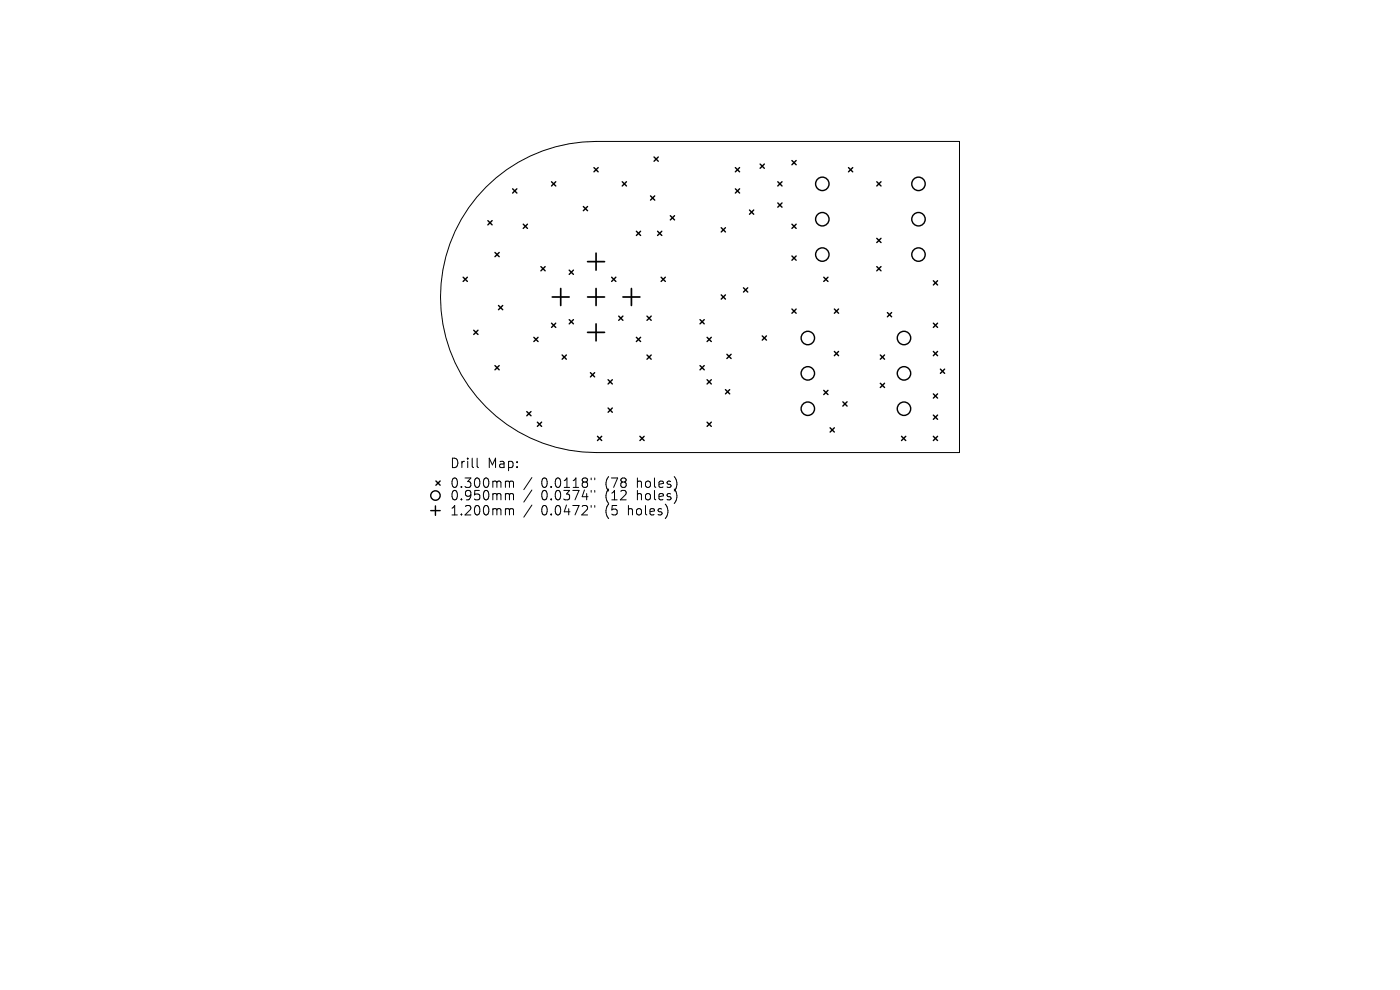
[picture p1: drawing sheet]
<svg xmlns="http://www.w3.org/2000/svg" width="297mm" height="210mm" viewBox="0 0 297 210" stroke-linecap="round" stroke-linejoin="round" font-family="sans-serif">
<defs><g id="words">
<g font-size="2.8">
<text x="95.4" y="99.6">Drill</text>
<text x="103.4" y="99.6">Map:</text>
<text x="95.4" y="103.8">0.300mm</text>
<text x="95.4" y="106.4">0.950mm</text>
<text x="114.8" y="103.8">0.0118&quot;</text>
<text x="114.8" y="106.4">0.0374&quot;</text>
<text x="128.5" y="103.8">(78</text>
<text x="128.5" y="106.4">(12</text>
<text x="135.4" y="103.8">holes)</text>
<text x="135.4" y="106.4">holes)</text>
<text x="95.4" y="109.6">1.200mm</text>
<text x="114.8" y="109.6">0.0472&quot;</text>
<text x="128.5" y="109.6">(5</text>
<text x="133.5" y="109.6">holes)</text>
</g>
</g></defs>
<g fill="none" stroke="#000" stroke-width=".21">
<path d="M103.1 39.7a33 33 0 0 1 23.4-9.7h77.1v66h-77.1a33 33 0 0 1-30.5-20.4 33 33 0 0 1 7.1-35.9zM101.2 97.2v1.7l.3 .3M107.5 102.1h.3l.3 .2M107.5 104.7l.5 .1 .1 .2M107.5 107.9l.5 .1 .1 .2M108.1 102.3l.3-.2 .4 .1 .1 1.2M108.1 102.3v1.1M108.1 105v1M108.1 108.2v1M108.1 105l.3-.3 .4 .1 .1 1.2M108.1 108.2l.3-.3 .4 .1 .1 1.2M112.8 101.3l-1.7 2.6"/>
<path d="M112.8 103.9l-1.7 2.6M112.8 107.1l-1.7 2.6M125.4 101.4v.4M125.4 104v.4M125.4 107.2v.4M126.2 101.4v.4M126.2 104v.4M126.2 107.2v.4"/>
</g>
<g fill="none" stroke="#000" stroke-width=".3">
<path d="M117 38.6l.9 .9M117.9 38.6l-.9 .9M126 35.6l.9 .9M126.9 35.6l-.9 .9M132 38.6l.9 .9M132.9 38.6l-.9 .9M138.8 33.3l.9 .9M139.7 33.3l-.9 .9M156 35.6l.9 .9M156.9 35.6l-.9 .9M161.3 34.8l.9 .9M162.2 34.8l-.9 .9"/>
<path d="M165 38.6l.9 .9M165.9 38.6l-.9 .9M168 34.1l.9 .9M168.9 34.1l-.9 .9M180 35.6l.9 .9M180.9 35.6l-.9 .9M186 38.6l.9 .9M186.9 38.6l-.9 .9M98.3 58.8l.9 .9M99.2 58.8l-.9 .9M103.5 46.8l.9 .9M104.4 46.8l-.9 .9"/>
<path d="M105 53.6l.9 .9M105.9 53.6l-.9 .9M108.8 40.1l.9 .9M109.7 40.1l-.9 .9M111 47.6l.9 .9M111.9 47.6l-.9 .9M114.8 56.6l.9 .9M115.7 56.6l-.9 .9M120.8 57.3l.9 .9M121.7 57.3l-.9 .9M123.8 43.8l.9 .9M124.7 43.8l-.9 .9"/>
<path d="M129.8 58.8l.9 .9M130.7 58.8l-.9 .9M135 49.1l.9 .9M135.9 49.1l-.9 .9M138 41.6l.9 .9M138.9 41.6l-.9 .9M139.5 49.1l.9 .9M140.3 58.8l.9 .9M140.4 49.1l-.9 .9M141.2 58.8l-.9 .9M142.2 45.8l.9 .9M143.1 45.8l-.9 .9"/>
<path d="M153 48.3l.9 .9M153.9 48.3l-.9 .9M156 40.1l.9 .9M156.9 40.1l-.9 .9M159 44.6l.9 .9M159.9 44.6l-.9 .9M165 43.1l.9 .9M165.9 43.1l-.9 .9M168 47.6l.9 .9M168 54.3l.9 .9M168.9 47.6l-.9 .9M168.9 54.3l-.9 .9"/>
<path d="M174.8 58.8l.9 .9M175.7 58.8l-.9 .9M186 50.6l.9 .9M186 56.6l.9 .9M186.9 50.6l-.9 .9M186.9 56.6l-.9 .9M198 59.6l.9 .9M198.9 59.6l-.9 .9M100.5 70.1l.9 .9M101.4 70.1l-.9 .9M105 77.6l.9 .9M105.8 64.8l.9 .9"/>
<path d="M105.9 77.6l-.9 .9M106.7 64.8l-.9 .9M113.3 71.6l.9 .9M114.2 71.6l-.9 .9M117 68.6l.9 .9M117.9 68.6l-.9 .9M119.3 75.3l.9 .9M120.2 75.3l-.9 .9M120.8 67.8l.9 .9M121.7 67.8l-.9 .9M125.3 79.1l.9 .9M126.2 79.1l-.9 .9"/>
<path d="M131.3 67.1l.9 .9M132.2 67.1l-.9 .9M135 71.6l.9 .9M135.9 71.6l-.9 .9M137.3 67.1l.9 .9M137.3 75.3l.9 .9M138.2 67.1l-.9 .9M138.2 75.3l-.9 .9M148.5 77.6l.9 .9M148.5 67.8l.9 .9M149.4 67.8l-.9 .9M149.4 77.6l-.9 .9"/>
<path d="M150 71.6l.9 .9M150.9 71.6l-.9 .9M153 62.6l.9 .9M153.9 62.6l-.9 .9M154.2 75.2l.9 .9M155.1 75.2l-.9 .9M157.7 61.1l.9 .9M158.6 61.1l-.9 .9M161.7 71.3l.9 .9M162.6 71.3l-.9 .9M168 65.6l.9 .9M168.9 65.6l-.9 .9"/>
<path d="M177 65.6l.9 .9M177 74.6l.9 .9M177.9 65.6l-.9 .9M177.9 74.6l-.9 .9M186.8 75.3l.9 .9M187.7 75.3l-.9 .9M188.3 66.3l.9 .9M189.2 66.3l-.9 .9M198 68.6l.9 .9M198 74.6l.9 .9M198.9 68.6l-.9 .9M198.9 74.6l-.9 .9"/>
<path d="M199.5 78.3l.9 .9M200.4 78.3l-.9 .9M111.8 87.3l.9 .9M112.7 87.3l-.9 .9M114 89.6l.9 .9M114.9 89.6l-.9 .9M126.8 92.6l.9 .9M127.7 92.6l-.9 .9M129 80.6l.9 .9M129 86.6l.9 .9M129.9 80.6l-.9 .9M129.9 86.6l-.9 .9"/>
<path d="M135.8 92.6l.9 .9M136.7 92.6l-.9 .9M150 80.6l.9 .9M150 89.6l.9 .9M150.9 80.6l-.9 .9M150.9 89.6l-.9 .9M153.9 82.7l.9 .9M154.8 82.7l-.9 .9M174.8 82.8l.9 .9M175.7 82.8l-.9 .9M176.1 90.8l.9 .9M177 90.8l-.9 .9"/>
<path d="M178.8 85.2l.9 .9M179.7 85.2l-.9 .9M186.8 81.3l.9 .9M187.7 81.3l-.9 .9M191.3 92.6l.9 .9M192.2 92.6l-.9 .9M198 83.6l.9 .9M198 88.1l.9 .9M198 92.6l.9 .9M198.9 83.6l-.9 .9M198.9 88.1l-.9 .9M198.9 92.6l-.9 .9"/>
<path d="M91.4 108.3h2M92.4 107.3v2M92.5 102l.9 .9M93.4 102l-.9 .9"/>
<circle cx="174.5" cy="39" r="1.42"/>
<circle cx="194.9" cy="39" r="1.42"/>
<circle cx="174.5" cy="54" r="1.42"/>
<circle cx="174.5" cy="46.5" r="1.43"/>
<circle cx="194.9" cy="54" r="1.42"/>
<circle cx="194.9" cy="46.5" r="1.43"/>
<circle cx="171.4" cy="71.7" r="1.42"/>
<circle cx="171.4" cy="79.2" r="1.42"/>
<circle cx="191.8" cy="71.7" r="1.42"/>
<circle cx="191.8" cy="79.2" r="1.42"/>
<circle cx="171.4" cy="86.7" r="1.42"/>
<circle cx="191.8" cy="86.7" r="1.42"/>
<circle cx="92.4" cy="105.1" r="1"/>
</g>
<path d="M124.7 55.5h3.6M126.5 53.7v3.6M117.2 63h3.6M119 61.2v3.6M124.7 63h3.6M124.7 70.5h3.6M126.5 61.2v3.6M126.5 68.7v3.6M132.2 63h3.6M134 61.2v3.6" fill="none" stroke="#000" stroke-width=".36"/>
<use href="#words"/>
</svg>
